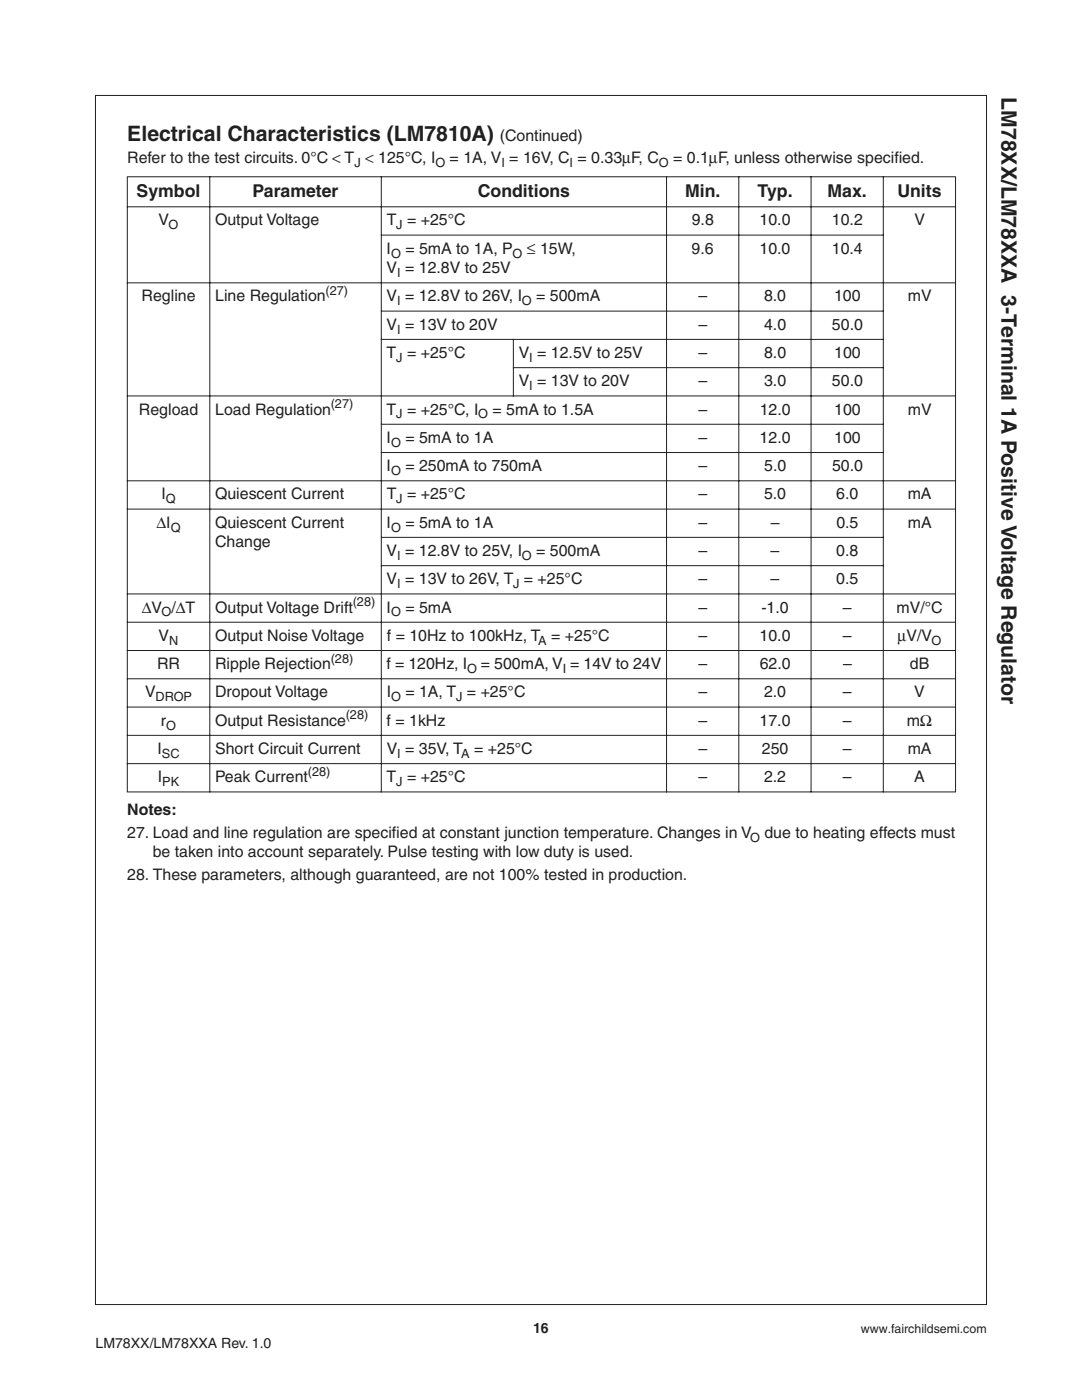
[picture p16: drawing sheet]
<svg xmlns="http://www.w3.org/2000/svg" width="216mm" height="279mm" viewBox="0 0 216 279" stroke-linecap="round" stroke-linejoin="round" font-family="sans-serif">
<defs><g id="words">
<g font-size="4.2" fill="#231f20">
<text x="199.8" y="19.4" transform="rotate(90 199.8 19.4)">LM78XX/LM78XXA 3-Terminal 1A Positive Voltage Regulator</text>
<text x="25.4" y="28.2">Electrical Characteristics (LM7810A)</text>
</g>
<g font-size="3.5" fill="#231f20">
<text x="27.3" y="39.2">Symbol</text>
<text x="50.4" y="39.2">Parameter</text>
<text x="95.3" y="39.2">Conditions</text>
<text x="136.7" y="39.2">Min.</text>
<text x="151.1" y="39.2">Typ.</text>
<text x="165.1" y="39.2">Max.</text>
<text x="179.1" y="39.2">Units</text>
</g>
<g font-size="3.2" fill="#231f20">
<text x="99.7" y="28.2">(Continued)</text>
<text x="25.4" y="32.5">Refer to the test circuits. 0°C &lt; T &lt; 125°C, I</text>
<text x="89.7" y="32.5">= 1A, V = 16V, C = 0.33µF, C</text>
<text x="134.3" y="32.5">= 0.1µF, unless otherwise specif</text>
<text x="178.5" y="32.5">ied.</text>
<text x="31.6" y="45">V</text>
<text x="42.9" y="45">Output Voltage</text>
<text x="77.2" y="45">T = +25°C</text>
<text x="138" y="45">9.8</text>
<text x="151.6" y="45">10.0</text>
<text x="166" y="45">10.2</text>
<text x="182.5" y="45">V</text>
<text x="77.1" y="50.6">I</text>
<text x="80.9" y="50.6">= 5mA to 1A, P</text>
<text x="105.1" y="50.6">≤ 15W,</text>
<text x="138" y="50.6">9.6</text>
<text x="151.6" y="50.6">10.0</text>
<text x="166" y="50.6">10.4</text>
<text x="77.1" y="54.5">V = 12.8V to 25V</text>
<text x="28.3" y="60.1">Regline</text>
<text x="42.9" y="60.1">Line Regulation</text>
<text x="77.1" y="60.1">V = 12.8V to 26V, I</text>
<text x="77.1" y="65.8">V = 13V to 20V</text>
<text x="107" y="60.1">= 500mA</text>
<text x="139.4" y="60.1">–</text>
<text x="139.4" y="65.8">–</text>
<text x="152.5" y="60.1">8.0</text>
<text x="152.5" y="65.8">4.0</text>
<text x="166" y="65.8">50.0</text>
<text x="166.4" y="60.1">100</text>
<text x="181.1" y="60.1">mV</text>
<text x="77.1" y="71.4">T = +25°C</text>
<text x="103.5" y="71.4">V = 12.5V to 25V</text>
<text x="139.4" y="71.4">–</text>
<text x="152.5" y="71.4">8.0</text>
<text x="166.5" y="71.4">100</text>
<text x="103.5" y="77.1">V = 13V to 20V</text>
<text x="139.4" y="77.1">–</text>
<text x="152.5" y="77.1">3.0</text>
<text x="166" y="77.1">50.0</text>
<text x="27.7" y="82.7">Regload</text>
<text x="42.9" y="82.7">Load Regulation</text>
<text x="77.1" y="82.7">T = +25°C, I</text>
<text x="98.3" y="82.7">= 5mA to 1.5A</text>
<text x="139.4" y="82.7">–</text>
<text x="151.6" y="82.7">12.0</text>
<text x="166.5" y="82.7">100</text>
<text x="181.2" y="82.7">mV</text>
<text x="77.1" y="88.4">I</text>
<text x="80.9" y="88.4">= 5mA to 1A</text>
<text x="139.4" y="88.4">–</text>
<text x="151.6" y="88.4">12.0</text>
<text x="166.5" y="88.4">100</text>
<text x="77.1" y="94">I</text>
<text x="80.9" y="94">= 250mA to 750mA</text>
<text x="139.4" y="94">–</text>
<text x="152.5" y="94">5.0</text>
<text x="166" y="94">50.0</text>
<text x="32.2" y="99.7">I</text>
<text x="42.9" y="99.7">Quiescent Current</text>
<text x="77.2" y="99.7">T = +25°C</text>
<text x="139.4" y="99.7">–</text>
<text x="152.5" y="99.7">5.0</text>
<text x="166.9" y="99.7">6.0</text>
<text x="181.1" y="99.7">mA</text>
<text x="31.2" y="105.3">∆I</text>
<text x="42.9" y="105.3">Quiescent Current</text>
<text x="77.1" y="105.3">I</text>
<text x="80.9" y="105.3">= 5mA to 1A</text>
<text x="139.4" y="105.3">–</text>
<text x="153.8" y="105.3">–</text>
<text x="166.9" y="105.3">0.5</text>
<text x="181.1" y="105.3">mA</text>
<text x="42.9" y="109.2">Change</text>
<text x="77.1" y="110.9">V = 12.8V to 25V, I</text>
<text x="107" y="110.9">= 500mA</text>
<text x="139.4" y="110.9">–</text>
<text x="153.8" y="110.9">–</text>
<text x="166.9" y="110.9">0.8</text>
<text x="77.1" y="116.6">V = 13V to 26V, T = +25°C</text>
<text x="139.4" y="116.6">–</text>
<text x="153.8" y="116.6">–</text>
<text x="166.9" y="116.6">0.5</text>
<text x="28.3" y="122.2">∆V /∆T</text>
<text x="42.9" y="122.2">Output Voltage Drift</text>
<text x="77.1" y="122.2">I</text>
<text x="80.9" y="122.2">= 5mA</text>
<text x="139.3" y="122.2">–</text>
<text x="151.9" y="122.2">-1.0</text>
<text x="168.2" y="122.2">–</text>
<text x="178.9" y="122.2">mV/°C</text>
<text x="31.7" y="127.9">V</text>
<text x="42.9" y="127.9">Output Noise Voltage</text>
<text x="77.2" y="127.9">f = 10Hz to 100kHz, T = +25°C</text>
<text x="139.4" y="127.9">–</text>
<text x="151.6" y="127.9">10.0</text>
<text x="168.2" y="127.9">–</text>
<text x="179.1" y="127.9">µV/V</text>
<text x="31.3" y="133.5">RR</text>
<text x="42.9" y="133.5">Ripple Rejection</text>
<text x="77.1" y="133.5">f = 120Hz, I</text>
<text x="96" y="133.5">= 500mA, V = 14V to 24V</text>
<text x="139.4" y="133.5">–</text>
<text x="151.6" y="133.5">62.0</text>
<text x="168.2" y="133.5">–</text>
<text x="181.6" y="133.5">dB</text>
<text x="28.9" y="139.2">V</text>
<text x="42.9" y="139.2">Dropout Voltage</text>
<text x="77.2" y="139.2">I</text>
<text x="80.9" y="139.2">= 1A, T = +25°C</text>
<text x="139.4" y="139.2">–</text>
<text x="152.5" y="139.2">2.0</text>
<text x="168.2" y="139.2">–</text>
<text x="182.4" y="139.2">V</text>
<text x="32.1" y="144.8">r</text>
<text x="42.9" y="144.8">Output Resistance</text>
<text x="77.1" y="144.8">f = 1kHz</text>
<text x="139.3" y="144.8">–</text>
<text x="151.6" y="144.8">17.0</text>
<text x="168.2" y="144.8">–</text>
<text x="181" y="144.8">mΩ</text>
<text x="31.4" y="150.5">I</text>
<text x="42.9" y="150.5">Short Circuit Current</text>
<text x="77.2" y="150.5">V = 35V, T</text>
<text x="94.6" y="150.5">= +25°C</text>
<text x="139.4" y="150.5">–</text>
<text x="152" y="150.5">250</text>
<text x="168.2" y="150.5">–</text>
<text x="181.1" y="150.5">mA</text>
<text x="31.5" y="156.1">I</text>
<text x="42.9" y="156.1">Peak Current</text>
<text x="77.1" y="156.1">T = +25°C</text>
<text x="139.4" y="156.1">–</text>
<text x="152.5" y="156.1">2.2</text>
<text x="168.2" y="156.1">–</text>
<text x="182.4" y="156.1">A</text>
<text x="25.4" y="162.6">Notes:</text>
<text x="25.4" y="167.2">27. Load and line regulation are specif</text>
<text x="78.2" y="167.2">ied at constant junction temperature. Changes in V</text>
<text x="152.5" y="167.2">due to heating effects must</text>
<text x="30.5" y="171.1">be taken into account separately. Pulse testing with low duty is used.</text>
<text x="25.4" y="175.7">28. These parameters, although guaranteed, are not 100% tested in production.</text>
</g>
<g font-size="2.8" fill="#231f20">
<text x="19" y="268.9">LM78XX/LM78XXA Rev. 1.0</text>
<text x="106.4" y="266">16</text>
</g>
<g font-size="2.5" fill="#231f20">
<text x="70.7" y="33.2">J</text>
<text x="86.9" y="33.2">O</text>
<text x="100" y="33.2">I</text>
<text x="113.7" y="33.2">I</text>
<text x="131.5" y="33.2">O</text>
<text x="33.7" y="45.8">O</text>
<text x="79.1" y="45.8">J</text>
<text x="78" y="51.4">O</text>
<text x="102.3" y="51.4">O</text>
<text x="64.9" y="58.9">(27)</text>
<text x="79.3" y="55.3">I</text>
<text x="79.3" y="60.9">I</text>
<text x="104.1" y="60.9">O</text>
<text x="79.3" y="66.6">I</text>
<text x="79.1" y="72.2">J</text>
<text x="105.6" y="72.2">I</text>
<text x="105.6" y="77.9">I</text>
<text x="66" y="81.5">(27)</text>
<text x="79.1" y="83.5">J</text>
<text x="95.4" y="83.5">O</text>
<text x="78" y="89.2">O</text>
<text x="78" y="94.8">O</text>
<text x="33.1" y="100.5">Q</text>
<text x="79.1" y="100.5">J</text>
<text x="34.1" y="106.1">Q</text>
<text x="78" y="106.1">O</text>
<text x="79.3" y="111.7">I</text>
<text x="104.1" y="111.7">O</text>
<text x="79.3" y="117.4">I</text>
<text x="102.4" y="117.4">J</text>
<text x="32.2" y="123">O</text>
<text x="70.4" y="121">(28)</text>
<text x="78" y="123">O</text>
<text x="33.8" y="128.7">N</text>
<text x="107.4" y="128.7">A</text>
<text x="185.9" y="128.7">O</text>
<text x="66" y="132.3">(28)</text>
<text x="93.2" y="134.3">O</text>
<text x="112.3" y="134.3">I</text>
<text x="31.1" y="140">DROP</text>
<text x="69" y="143.5">(28)</text>
<text x="78" y="140">O</text>
<text x="91" y="140">J</text>
<text x="33.2" y="145.6">O</text>
<text x="32.3" y="151.3">SC</text>
<text x="61.4" y="154.8">(28)</text>
<text x="79.3" y="151.3">I</text>
<text x="92" y="151.3">A</text>
<text x="32.4" y="156.9">PK</text>
<text x="79.1" y="156.9">J</text>
<text x="149.7" y="168">O</text>
<text x="171.8" y="266">www.fairchildsemi.com</text>
</g>
</g></defs>
<g fill="none" stroke="#231f20" stroke-width=".2">
<path d="M19 19.1h177.8v241.2h-177.8zM25.3 35.3h165.5M25.4 35.4v122.6M41.9 35.2v122.9M76.1 35.2v122.9M133 35.2v122.9M147.4 35.2v122.9M161.8 35.2v122.9M176.3 35.2v122.9M190.7 35.4v122.6M25.3 41.3h165.5M25.3 56.4h165.5"/>
<path d="M76 46.9h100.3M25.3 79h165.5M76 62.1h100.3M76 67.7h100.3M102.3 73.4h74M102.4 67.6v11.5M25.3 96h165.5M76 84.7h100.3M76 90.3h100.3M25.3 101.6h165.5M25.3 118.5h165.5M76 107.2h100.3"/>
<path d="M76 112.9h100.3M25.3 124.2h165.5M25.3 129.8h165.5M25.3 135.5h165.5M25.3 141.1h165.5M25.3 146.8h165.5M25.3 152.4h165.5M25.3 158h165.5"/>
</g>
<use href="#words"/>
</svg>
